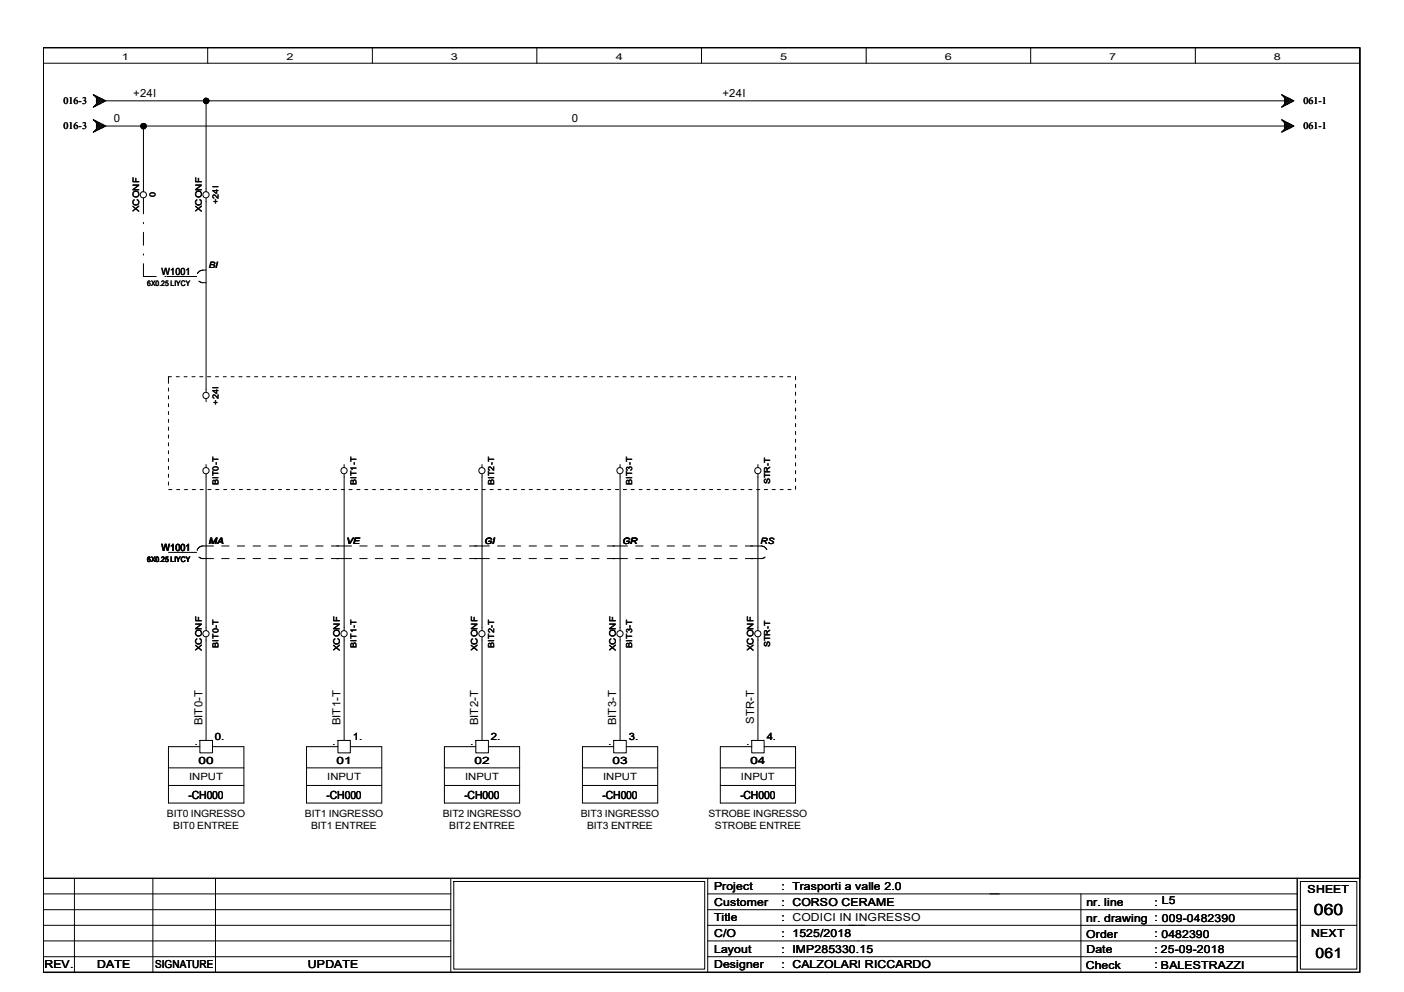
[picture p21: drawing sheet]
<svg xmlns="http://www.w3.org/2000/svg" width="297mm" height="210mm" viewBox="0 0 297 210" stroke-linecap="round" stroke-linejoin="round" font-family="sans-serif">
<defs><g id="words">
<text font-size="3.3" x="278" y="193.5">060</text>
<text font-size="3" x="278.3" y="202.6">061</text>
<g font-size="2.4">
<text x="28.2" y="20.6">+24I</text>
<text x="152.9" y="20.6">+24I</text>
<text x="24.1" y="25.9">0</text>
<text x="121" y="25.9">0</text>
<text x="42.8" y="153.5" transform="rotate(-90 42.8 153.5)">BIT0-T</text>
<text x="72" y="153.5" transform="rotate(-90 72 153.5)">BIT1-T</text>
<text x="101.2" y="153.5" transform="rotate(-90 101.2 153.5)">BIT2-T</text>
<text x="130.4" y="153.5" transform="rotate(-90 130.4 153.5)">BIT3-T</text>
<text x="159.6" y="153.2" transform="rotate(-90 159.6 153.2)">STR-T</text>
<text x="39.9" y="169.1">-CH000</text>
<text x="69.1" y="169.1">-CH000</text>
<text x="98.3" y="169.1">-CH000</text>
<text x="127.5" y="169.1">-CH000</text>
<text x="156.6" y="169.1">-CH000</text>
</g>
<g font-size="2.3">
<text x="151.1" y="188.3">Project</text>
<text x="151.1" y="191.7">Customer</text>
<text x="165.4" y="188.3">: Trasporti a valle 2.0</text>
<text x="165.4" y="191.6">: CORSO CERAME</text>
<text x="229.9" y="191.6">nr. line</text>
<text x="244.3" y="191.6">: L5</text>
<text x="276.6" y="188.9">SHEET</text>
<text x="151.1" y="194.9">Title</text>
<text x="165.4" y="194.9">: CODICI IN INGRESSO</text>
<text x="229.8" y="195">nr. drawing : 009-0482390</text>
<text x="151.1" y="198.3">C/O</text>
<text x="151.1" y="201.6">Layout</text>
<text x="165.4" y="198.3">: 1525/2018</text>
<text x="165.4" y="201.6">: IMP285330.15</text>
<text x="229.8" y="198.5">Order</text>
<text x="229.9" y="201.5">Date</text>
<text x="244.3" y="198.3">: 0482390</text>
<text x="244.3" y="201.6">: 25-09-2018</text>
<text x="277.4" y="198.2">NEXT</text>
<text x="9.4" y="204.9">REV.</text>
<text x="20.5" y="204.9">DATE</text>
<text x="32.8" y="204.9">SIGNATURE</text>
<text x="65.1" y="204.9">UPDATE</text>
<text x="151.1" y="204.9">Designer</text>
<text x="165.4" y="204.9">: CALZOLARI RICCARDO</text>
<text x="229.7" y="204.9">Check</text>
<text x="244.3" y="204.9">: BALESTRAZZI</text>
<text x="245.6" y="204.9">BALESTRAZZI</text>
</g>
<g font-size="2.1">
<text x="13.5" y="22">016-3</text>
<text x="275.8" y="22">061-1</text>
<text x="13.5" y="27.3">016-3</text>
<text x="275.8" y="27.3">061-1</text>
<text x="34.2" y="58.2">W1001</text>
<text x="34.2" y="116.6">W1001</text>
<text x="42" y="161.7">00</text>
<text x="45.5" y="156.7">0.</text>
<text x="71.2" y="161.7">01</text>
<text x="74.7" y="156.7">1.</text>
<text x="100.4" y="161.7">02</text>
<text x="103.8" y="156.7">2.</text>
<text x="129.6" y="161.7">03</text>
<text x="133.1" y="156.7">3.</text>
<text x="158.7" y="161.7">04</text>
<text x="162.2" y="156.7">4.</text>
<text x="40" y="165.1">INPUT</text>
<text x="69.2" y="165.1">INPUT</text>
<text x="98.4" y="165.1">INPUT</text>
<text x="127.6" y="165.1">INPUT</text>
<text x="156.8" y="165.1">INPUT</text>
<text x="35.3" y="172.8">BIT0 INGRESSO</text>
<text x="64.5" y="172.8">BIT1 INGRESSO</text>
<text x="93.7" y="172.8">BIT2 INGRESSO</text>
<text x="122.9" y="172.8">BIT3 INGRESSO</text>
<text x="149.9" y="172.8">STROBE INGRESSO</text>
<text x="36.7" y="175.5">BIT0 ENTREE</text>
<text x="65.8" y="175.5">BIT1 ENTREE</text>
<text x="95" y="175.5">BIT2 ENTREE</text>
<text x="124.2" y="175.5">BIT3 ENTREE</text>
<text x="151.3" y="175.5">STROBE ENTREE</text>
</g>
<g font-size="2">
<text x="25.8" y="12.7">1</text>
<text x="60.6" y="12.7">2</text>
<text x="95.4" y="12.7">3</text>
<text x="130.3" y="12.7">4</text>
<text x="165.1" y="12.7">5</text>
<text x="199.9" y="12.7">6</text>
<text x="234.7" y="12.7">7</text>
<text x="269.5" y="12.7">8</text>
</g>
<g font-size="1.9">
<text x="29.4" y="44.9" transform="rotate(-90 29.4 44.9)">XCONF</text>
<text x="42.7" y="44.9" transform="rotate(-90 42.7 44.9)">XCONF</text>
<text x="44.2" y="56.8">BI</text>
<text x="44.2" y="115.1">MA</text>
<text x="73.3" y="115.1">VE</text>
<text x="102.5" y="115.1">GI</text>
<text x="131.7" y="115.1">GR</text>
<text x="160.9" y="115.1">RS</text>
<text x="42.7" y="137.8" transform="rotate(-90 42.7 137.8)">XCONF</text>
<text x="71.9" y="137.8" transform="rotate(-90 71.9 137.8)">XCONF</text>
<text x="101" y="137.8" transform="rotate(-90 101 137.8)">XCONF</text>
<text x="130.3" y="137.8" transform="rotate(-90 130.3 137.8)">XCONF</text>
<text x="159.4" y="137.8" transform="rotate(-90 159.4 137.8)">XCONF</text>
</g>
<g font-size="1.7">
<text x="32.9" y="41.8" transform="rotate(-90 32.9 41.8)">0</text>
<text x="46.2" y="43.2" transform="rotate(-90 46.2 43.2)">+24I</text>
<text x="46.2" y="85.6" transform="rotate(-90 46.2 85.6)">+24I</text>
<text x="46.2" y="102.6" transform="rotate(-90 46.2 102.6)">BIT0-T</text>
<text x="75.4" y="102.6" transform="rotate(-90 75.4 102.6)">BIT1-T</text>
<text x="104.6" y="102.6" transform="rotate(-90 104.6 102.6)">BIT2-T</text>
<text x="133.8" y="102.6" transform="rotate(-90 133.8 102.6)">BIT3-T</text>
<text x="162.9" y="102.5" transform="rotate(-90 162.9 102.5)">STR-T</text>
<text x="46.2" y="137.1" transform="rotate(-90 46.2 137.1)">BIT0-T</text>
<text x="75.4" y="137.1" transform="rotate(-90 75.4 137.1)">BIT1-T</text>
<text x="104.6" y="137.1" transform="rotate(-90 104.6 137.1)">BIT2-T</text>
<text x="133.8" y="137.1" transform="rotate(-90 133.8 137.1)">BIT3-T</text>
<text x="162.9" y="137" transform="rotate(-90 162.9 137)">STR-T</text>
</g>
<g font-size="1.6">
<text x="31.2" y="60.6">6X0.25 LIYCY</text>
<text x="31.2" y="119">6X0.25 LIYCY</text>
<text x="41.2" y="157.7">.</text>
<text x="70.4" y="157.7">.</text>
<text x="99.5" y="157.7">.</text>
<text x="128.7" y="157.7">.</text>
<text x="157.9" y="157.7">.</text>
</g>
</g></defs>
<path d="M9.1 10.1h278.6v195.6h-278.6zM274.4 185.8v19.9" fill="none" stroke="#000" stroke-width=".3"/>
<g fill="none" stroke="#000" stroke-width=".21">
<path d="M9.1 10.1h278.6v195.6h-278.6zM9.1 10.1h278.6v175.7h-278.6zM9.1 13.4h278.6M43.9 10.1v3.3M78.8 10.1v3.3M113.6 10.1v3.3M148.4 10.1v3.3M183.3 10.1v3.3M218.1 10.1v3.3M252.9 10.1v3.3M19.7 20l2.7 1.3-2.7 1.4 .7-.7v-1.3zM19.7 25.3l2.7 1.4-2.7 1.3 .7-.7v-1.3z"/>
<path d="M19.9 22.6h.1M19.9 27.9h.1M19.9 20.1v.1M19.9 25.4h.1M20.1 20.3v-.1l1.5 1.5 .5-.5M20.1 25.6v-.1l1.5 1.6 .5-.6M20.2 22.2l.2 .2M20.2 27.5l.2 .1M20.4 21.1l.5-.5 1 1M20.4 20.4l-.2 .1M20.4 20.9l1 .9M20.4 21.3l.8 .7"/>
<path d="M20.4 22l.3 .2M20.4 26.4l.5-.5 1 1M20.4 25.7l-.2 .1M20.4 26.2l1 1M20.4 26.5l.8 .8M20.4 27.3l.3 .2M20.7 20.5l-.3 .2M20.7 25.8l-.3 .2M21.2 20.7l-.8 .8M21.2 26l-.8 .8M21.4 20.9l-1 .9M21.4 26.2l-1 .9"/>
<path d="M21.9 21.1l-1 1-.5-.5M21.9 26.4l-1 1-.5-.5M22.1 21.5l-.5-.5-1.5 1.5v-.1M22.1 26.8l-.5-.5-1.5 1.5v-.1M22.4 26.7h249.4M22.4 21.3h249.4M30.3 26.7v13.9M43.6 21.3v19.3M271.1 20l2.7 1.3-2.7 1.4 .7-.7v-1.3zM271.1 25.3l2.7 1.4-2.7 1.3 .7-.7v-1.3zM271.2 22.6h.1M271.2 27.9h.1"/>
<path d="M271.3 20.1l-.1 .1M271.3 25.4h-.1M271.4 20.3l.1-.1 1.5 1.5 .5-.5M271.4 25.6l.1-.1 1.5 1.6 .5-.6M271.6 22.2l.2 .2M271.6 27.5l.2 .1M271.8 21.1l.5-.5 1 1M271.8 20.4l-.2 .1M271.8 20.9l1 .9M271.8 21.3l.7 .7M271.8 22l.2 .2M271.8 26.4l.5-.5 1 1"/>
<path d="M271.8 25.7l-.2 .1M271.8 26.2l1 1M271.8 26.5l.7 .8M271.8 27.3l.2 .2M272 20.5l-.2 .2M272 25.8l-.2 .2M272.5 20.7l-.7 .8M272.5 26l-.7 .8M272.8 20.9l-1 .9M272.8 26.2l-1 .9M273.3 21.1l-1 1-.5-.5M273.3 26.4l-1 1-.5-.5"/>
<path d="M273.5 21.5l-.5-.5-1.5 1.5-.1-.1M273.5 26.8l-.5-.5-1.5 1.5-.1-.1M30.3 55.8v2.7h2.8M30.3 41.9v3.4M30.3 47.1v.2M30.3 49.1v2.8M30.3 53.7v.3M34.9 58.5h.2M35.3 58.5h6.3M42.1 59.5l.7 .3h.8M43.6 41.9v41.1M43.6 57.1l-1.1 .1-.7 .7"/>
<path d="M36.3 79.7h-.7v.6M37.3 79.7h.6M38.9 79.7h.7M40.6 79.7h.7M42.2 79.7h.7M43.9 79.7h.7M45.6 79.7h.6M47.2 79.7h.7M48.9 79.7h.6M50.5 79.7h.7M52.2 79.7h.7M53.8 79.7h.7"/>
<path d="M55.5 79.7h.7M57.2 79.7h.6M58.8 79.7h.7M60.5 79.7h.7M62.1 79.7h.7M63.8 79.7h.7M65.5 79.7h.6M67.1 79.7h.7M68.8 79.7h.6M70.4 79.7h.7M72.1 79.7h.7M73.7 79.7h.7"/>
<path d="M75.4 79.7h.7M77.1 79.7h.6M78.7 79.7h.7M80.4 79.7h.7M82 79.7h.7M83.7 79.7h.7M85.4 79.7h.6M87 79.7h.7M88.7 79.7h.7M90.3 79.7h.7M92 79.7h.7M93.6 79.7h.7"/>
<path d="M95.3 79.7h.7M97 79.7h.6M98.6 79.7h.7M100.3 79.7h.7M101.9 79.7h.7M103.6 79.7h.7M105.3 79.7h.6M106.9 79.7h.7M108.6 79.7h.7M110.2 79.7h.7M111.9 79.7h.7M113.5 79.7h.7"/>
<path d="M115.2 79.7h.7M116.9 79.7h.6M118.5 79.7h.7M120.2 79.7h.7M121.8 79.7h.7M123.5 79.7h.7M125.2 79.7h.6M126.8 79.7h.7M128.5 79.7h.7M130.1 79.7h.7M131.8 79.7h.7M133.5 79.7h.6"/>
<path d="M135.1 79.7h.7M136.8 79.7h.6M138.4 79.7h.7M140.1 79.7h.7M141.7 79.7h.7M143.4 79.7h.7M145.1 79.7h.6M146.7 79.7h.7M148.4 79.7h.7M150 79.7h.7M151.7 79.7h.7M153.4 79.7h.6"/>
<path d="M155 79.7h.7M156.7 79.7h.6M158.3 79.7h.7M160 79.7h.7M161.6 79.7h.7M163.3 79.7h.7M165 79.7h.6M166.6 79.7h.7M168.3 79.7v.6M35.6 80.4v.7M35.6 82.1v.7M35.6 83.7v.7"/>
<path d="M35.6 85.4v.7M35.6 87.1v.6M35.6 88.7v.7M35.6 90.4v.7M35.6 92v.7M35.6 93.7v.7M35.6 95.4v.6M35.6 97v.7M35.6 98.7v.6M43.6 84.4v.6M43.6 98.3v.6M72.8 98.3v.6"/>
<path d="M102 98.3v.6M131.2 98.3v.6M160.4 98.3v.6M168.3 81.3v.7M168.3 83v.7M168.3 84.7v.6M168.3 86.3v.7M168.3 88v.6M168.3 89.6v.7M168.3 91.3v.6M168.3 92.9v.7M168.3 94.6v.6"/>
<path d="M168.3 96.3v.6M168.3 97.9v.7M168.3 99.6v.6M35.6 100.3v.7M35.6 102v.7M35.6 116.9h6M35.7 103.6h.7M37.4 103.6h.6M39 103.6h.7M40.7 103.6h.7M41.7 116.3h.1M42.1 117.9l.7 .3h2.4"/>
<path d="M42.3 103.6h.7M43.6 100.3v33.1M44 103.6h.7M45.2 115.5h-2.4l-.6 .3-.5 .5M45.6 103.6h.7M46.9 118.2h1.6M46.9 115.5h1.6M47.3 103.6h.7M49 103.6h.6M50.2 118.2h1.6M50.2 115.5h1.6M50.6 103.6h.7"/>
<path d="M52.3 103.6h.7M53.5 118.2h1.6M53.5 115.5h1.6M53.9 103.6h.7M55.6 103.6h.7M56.9 118.2h1.5M56.9 115.5h1.5M57.3 103.6h.6M58.9 103.6h.7M60.2 118.2h1.5M60.2 115.5h1.5M60.6 103.6h.7"/>
<path d="M62.2 103.6h.7M63.5 118.2h1.6M63.5 115.5h1.6M63.9 103.6h.7M65.5 103.6h.7M66.8 118.2h1.6M66.8 115.5h1.6M67.2 103.6h.7M68.9 103.6h.6M70.1 118.2h4.3M70.1 115.5h4.3M70.5 103.6h.7"/>
<path d="M72.2 103.6h.7M72.8 100.3v33.1M73.8 103.6h.7M75.5 103.6h.7M76.1 118.2h1.6M76.1 115.5h1.6M77.2 103.6h.6M78.8 103.6h.7M79.4 118.2h1.6M79.4 115.5h1.6M80.5 103.6h.6M82.1 103.6h.7"/>
<path d="M82.8 118.2h1.5M82.8 115.5h1.5M83.8 103.6h.7M85.5 103.6h.6M86.1 118.2h1.5M86.1 115.5h1.5M87.1 103.6h.7M88.8 103.6h.6M89.4 118.2h1.5M89.4 115.5h1.5M90.4 103.6h.7M92.1 103.6h.6"/>
<path d="M92.7 118.2h1.6M92.7 115.5h1.6M93.7 103.6h.7M95.4 103.6h.7M96 118.2h1.6M96 115.5h1.6M97.1 103.6h.6M98.7 103.6h.7M99.3 118.2h4.2M99.3 115.5h4.2M100.4 103.6h.6M102 100.3v33.1"/>
<path d="M102 103.6h.7M103.7 103.6h.6M105.3 118.2h1.5M105.3 115.5h1.5M105.4 103.6h.6M107 103.6h.7M108.6 118.2h1.5M108.6 115.5h1.5M108.7 103.6h.6M110.3 103.6h.7M111.9 118.2h1.6M111.9 115.5h1.6"/>
<path d="M112 103.6h.6M113.6 103.6h.7M115.2 118.2h1.6M115.2 115.5h1.6M115.3 103.6h.6M117 103.6h.6M118.5 118.2h1.6M118.5 115.5h1.6M118.6 103.6h.6M120.3 103.6h.6M121.9 118.2h1.5M121.9 115.5h1.5"/>
<path d="M121.9 103.6h.7M123.6 103.6h.6M125.2 118.2h1.5M125.2 115.5h1.5M125.3 103.6h.6M126.9 103.6h.6M128.5 118.2h4.3M128.5 115.5h4.3M128.6 103.6h.6M130.2 103.6h.7M131.2 100.3v33.1M131.9 103.6h.6"/>
<path d="M133.5 103.6h.7M134.5 118.2h1.6M134.5 115.5h1.6M135.2 103.6h.6M136.9 103.6h.6M137.8 118.2h1.6M137.8 115.5h1.6M138.5 103.6h.7M140.2 103.6h.6M141.1 118.2h1.6M141.1 115.5h1.6M141.8 103.6h.7"/>
<path d="M143.5 103.6h.6M144.4 118.2h1.6M144.4 115.5h1.6M145.2 103.6h.6M146.8 103.6h.6M147.7 118.2h1.6M147.7 115.5h1.6M148.5 103.6h.6M150.1 103.6h.7M151.1 118.2h1.6M151.1 115.5h1.6M151.8 103.6h.6"/>
<path d="M153.4 103.6h.7M154.4 118.2h1.6M154.4 115.5h1.6M155.1 103.6h.6M156.8 103.6h.6M157.7 115.5h3.5l.6 .2 .4 .6M158.4 103.6h.7M160.1 103.6h.6M160.4 100.3v33.1M161.7 103.6h.7M161.9 117.9l-.7 .3h-3.5M162.2 116.3h.1"/>
<path d="M163.4 103.6h.6M165.1 103.6h.6M166.7 103.6h.6M168.3 101.2v.7M168.3 102.9v.6M43.6 134.8v21.9M72.8 134.8v21.9M102 134.8v21.9M131.2 134.8v21.9M160.4 134.8v21.9M42.3 156.7h2.7v2.6h-2.7zM42.3 158h-6.7v11.9h16v-11.9h-6.6"/>
<path d="M71.5 156.7h2.6v2.6h-2.6zM71.5 158h-6.6v11.9h15.9v-11.9h-6.7M100.7 156.7h2.6v2.6h-2.6zM100.7 158h-6.7v11.9h15.9v-11.9h-6.6M129.8 156.7h2.7v2.6h-2.7zM129.8 158h-6.6v11.9h15.9v-11.9h-6.6M159 156.7h2.7v2.6h-2.7zM159 158h-6.6v11.9h15.9v-11.9h-6.6M35.6 166.2h16M35.6 162.5h16M64.9 166.2h15.9M64.9 162.5h15.9"/>
<path d="M94 166.2h15.9M94 162.5h15.9M123.2 166.2h15.9M123.2 162.5h15.9M152.4 166.2h15.9M152.4 162.5h15.9M9.1 185.8h278.6M9.1 195.8h86.3M9.1 199.1h86.3M9.1 192.5h86.3M9.1 189.1h86.3M15.7 185.8v19.9"/>
<path d="M32.3 185.8v19.9M45.6 185.8v19.9M95.4 185.8v19.9M96 186.5h53.1v18.6h-53.1zM149.7 185.8v19.9M149.7 195.8h124.7M149.7 199.1h124.7M149.7 192.5h124.7M149.7 189.1h124.7M228.7 189.1v16.6M275.1 186.5h12v18.6h-12zM275.1 195.8h12"/>
<path d="M9.1 202.4h86.3M149.7 202.4h124.7"/>
<circle cx="30.4" cy="26.7" r=".57"/>
<circle cx="43.6" cy="21.4" r=".57"/>
<circle cx="30.3" cy="41.2" r=".66"/>
<circle cx="43.6" cy="41.2" r=".66"/>
<circle cx="43.6" cy="83.7" r=".66"/>
<circle cx="43.6" cy="99.6" r=".66"/>
<circle cx="72.8" cy="99.6" r=".66"/>
<circle cx="102" cy="99.6" r=".66"/>
<circle cx="131.2" cy="99.6" r=".66"/>
<circle cx="160.3" cy="99.6" r=".66"/>
<circle cx="43.6" cy="134.1" r=".66"/>
<circle cx="72.8" cy="134.1" r=".66"/>
<circle cx="102" cy="134.1" r=".66"/>
<circle cx="131.2" cy="134.1" r=".66"/>
<circle cx="160.3" cy="134.1" r=".66"/>
</g>
<g fill="#000">
<circle cx="30.4" cy="26.7" r=".57"/>
<circle cx="43.6" cy="21.4" r=".57"/>
</g>
<use href="#words"/>
</svg>
